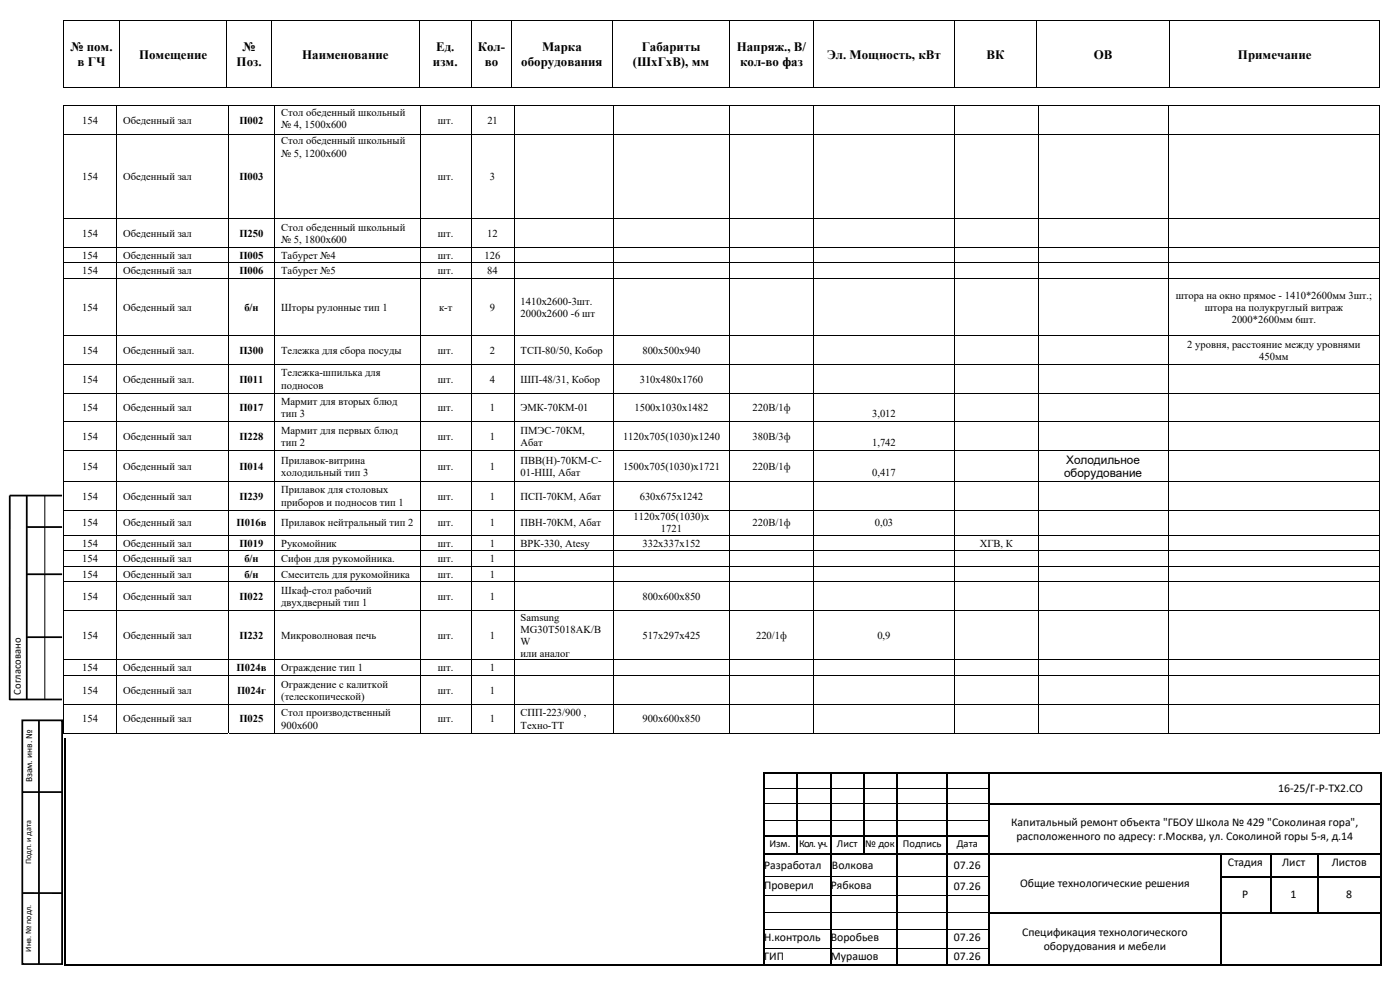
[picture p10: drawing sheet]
<svg xmlns="http://www.w3.org/2000/svg" width="420mm" height="297mm" viewBox="0 0 420 297" stroke-linecap="round" stroke-linejoin="round" font-family="sans-serif">
<defs><g id="words">
<g font-size="3.9">
<text x="21.2" y="15.4">№ пом.</text>
<text x="41.7" y="17.6">Помещение</text>
<text x="72.8" y="15.4">№</text>
<text x="90.7" y="17.6">Наименование</text>
<text x="130.9" y="15.4">Ед.</text>
<text x="143.4" y="15.4">Кол-</text>
<text x="162.7" y="15.4">Марка</text>
<text x="192.6" y="15.4">Габариты</text>
<text x="221.1" y="15.4">Напряж., В/</text>
<text x="248.2" y="17.6">Эл. Мощность, кВт</text>
<text x="296.1" y="17.6">ВК</text>
<text x="328.3" y="17.6">ОВ</text>
<text x="371.5" y="17.6">Примечание</text>
<text x="23.3" y="19.8">в ГЧ</text>
<text x="71" y="19.8">Поз.</text>
<text x="129.9" y="19.8">изм.</text>
<text x="145.5" y="19.8">во</text>
<text x="156.5" y="19.8">оборудования</text>
<text x="189.9" y="19.8">(ШхГхВ), мм</text>
<text x="222.1" y="19.8">кол-во фаз</text>
</g>
<g font-size="3.5">
<text x="319.4" y="143.2">оборудование</text>
<text x="320" y="139.1">Холодильное</text>
<text x="383.5" y="237.6">16-25/Г-Р-ТХ2.СО</text>
<text x="303.5" y="247.9">Капитальный ремонт объекта &quot;ГБОУ Школа № 429 &quot;Соколиная гора&quot;,</text>
<text x="305" y="252.2">расположенного по адресу: г.Москва, ул. Соколиной горы 5-я, д.14</text>
<text x="229.3" y="260.7">Разработал</text>
<text x="249.7" y="260.7">Волкова</text>
<text x="286.3" y="260.7">07.26</text>
<text x="368.5" y="260">Стадия</text>
<text x="384.8" y="260">Лист</text>
<text x="399.7" y="260">Листов</text>
<text x="229.3" y="266.7">Проверил</text>
<text x="249.3" y="266.7">Рябкова</text>
<text x="286.3" y="267">07.26</text>
<text x="306.1" y="266.3">Общие технологические решения</text>
<text x="372.8" y="269.6">Р</text>
<text x="387.3" y="269.6">1</text>
<text x="404" y="269.6">8</text>
<text x="306.7" y="280.8">Спецификация технологического</text>
<text x="229.3" y="282.5">Н.контроль</text>
<text x="249.3" y="282.5">Воробьев</text>
<text x="286.3" y="288">07.26</text>
<text x="286.3" y="282.4">07.26</text>
<text x="313.2" y="285.1">оборудования и мебели</text>
<text x="229.3" y="288">ГИП</text>
<text x="249.3" y="288">Мурашов</text>
</g>
<g font-size="3.2">
<text x="84.4" y="34.7">Стол обеденный школьный</text>
<text x="24.7" y="37.1">154</text>
<text x="37" y="37.1">Обеденный зал</text>
<text x="71.8" y="37.1">П002</text>
<text x="84.4" y="38.3">№ 4, 1500х600</text>
<text x="131.4" y="37.1">шт.</text>
<text x="146.3" y="37.1">21</text>
<text x="84.4" y="43.3">Стол обеденный школьный</text>
<text x="84.4" y="47">№ 5, 1200х600</text>
<text x="24.7" y="54.1">154</text>
<text x="37" y="54.1">Обеденный зал</text>
<text x="71.8" y="54.1">П003</text>
<text x="131.4" y="54.1">шт.</text>
<text x="147" y="54.1">3</text>
<text x="24.7" y="71">154</text>
<text x="37" y="71">Обеденный зал</text>
<text x="71.8" y="71">П250</text>
<text x="84.4" y="69.2">Стол обеденный школьный</text>
<text x="131.4" y="71">шт.</text>
<text x="146.3" y="71">12</text>
<text x="24.7" y="77.7">154</text>
<text x="37" y="77.7">Обеденный зал</text>
<text x="71.8" y="77.7">П005</text>
<text x="84.4" y="72.9">№ 5, 1800х600</text>
<text x="84.4" y="77.7">Табурет №4</text>
<text x="131.4" y="77.7">шт.</text>
<text x="145.5" y="77.7">126</text>
<text x="24.7" y="82.4">154</text>
<text x="37" y="82.4">Обеденный зал</text>
<text x="71.8" y="82.4">П006</text>
<text x="84.4" y="82.4">Табурет №5</text>
<text x="131.4" y="82.4">шт.</text>
<text x="146.3" y="82.4">84</text>
<text x="352.9" y="89.6">штора на окно прямое - 1410*2600мм 3шт.;</text>
<text x="24.7" y="93.3">154</text>
<text x="37" y="93.3">Обеденный зал</text>
<text x="73.3" y="93.3">б/н</text>
<text x="84.4" y="93.3">Шторы рулонные тип 1</text>
<text x="131.8" y="93.3">к-т</text>
<text x="147" y="93.3">9</text>
<text x="156.2" y="91.4">1410х2600-3шт.</text>
<text x="156.2" y="95.1">2000х2600 -6 шт</text>
<text x="361.5" y="93.3">штора на полукруглый витраж</text>
<text x="369.7" y="96.9">2000*2600мм 6шт.</text>
<text x="24.7" y="106.1">154</text>
<text x="37" y="106.1">Обеденный зал.</text>
<text x="71.8" y="106.1">П300</text>
<text x="84.4" y="106.1">Тележка для сбора посуды</text>
<text x="131.4" y="106.1">шт.</text>
<text x="147" y="106.1">2</text>
<text x="156.2" y="106.1">ТСП-80/50, Кобор</text>
<text x="192.8" y="106.1">800х500х940</text>
<text x="356.3" y="104.3">2 уровня, расстояние между уровнями</text>
<text x="377.9" y="108">450мм</text>
<text x="84.4" y="112.9">Тележка-шпилька для</text>
<text x="24.7" y="114.8">154</text>
<text x="37" y="114.8">Обеденный зал.</text>
<text x="71.8" y="114.8">П011</text>
<text x="84.4" y="116.6">подносов</text>
<text x="131.4" y="114.8">шт.</text>
<text x="147" y="114.8">4</text>
<text x="156.2" y="114.8">ШП-48/31, Кобор</text>
<text x="192" y="114.8">310х480х1760</text>
<text x="24.7" y="123.4">154</text>
<text x="37" y="123.4">Обеденный зал</text>
<text x="71.8" y="123.4">П017</text>
<text x="84.4" y="121.6">Мармит для вторых блюд</text>
<text x="84.4" y="125.2">тип 3</text>
<text x="131.4" y="123.4">шт.</text>
<text x="147" y="123.4">1</text>
<text x="156.2" y="123.4">ЭМК-70КМ-01</text>
<text x="190.4" y="123.4">1500х1030х1482</text>
<text x="225.8" y="123.4">220В/1ф</text>
<text x="261.7" y="125.2">3,012</text>
<text x="84.4" y="130.2">Мармит для первых блюд</text>
<text x="156.2" y="130.2">ПМЭС-70КМ,</text>
<text x="24.7" y="132.1">154</text>
<text x="37" y="132.1">Обеденный зал</text>
<text x="71.8" y="132.1">П228</text>
<text x="84.4" y="133.9">тип 2</text>
<text x="131.4" y="132.1">шт.</text>
<text x="147" y="132.1">1</text>
<text x="156.2" y="133.9">Абат</text>
<text x="187" y="132.1">1120х705(1030)х1240</text>
<text x="225.8" y="132.1">380В/3ф</text>
<text x="261.7" y="133.9">1,742</text>
<text x="24.7" y="141">154</text>
<text x="37" y="141">Обеденный зал</text>
<text x="71.8" y="141">П014</text>
<text x="84.4" y="139.1">Прилавок-витрина</text>
<text x="84.4" y="142.8">холодильный тип 3</text>
<text x="131.4" y="141">шт.</text>
<text x="147" y="141">1</text>
<text x="156.2" y="139.2">ПВВ(Н)-70КМ-С-</text>
<text x="156.2" y="142.8">01-НШ, Абат</text>
<text x="187" y="141">1500x705(1030)x1721</text>
<text x="225.8" y="141">220В/1ф</text>
<text x="261.7" y="142.8">0,417</text>
<text x="24.7" y="149.9">154</text>
<text x="37" y="149.9">Обеденный зал</text>
<text x="71.8" y="149.9">П239</text>
<text x="84.4" y="148.1">Прилавок для столовых</text>
<text x="131.4" y="149.9">шт.</text>
<text x="147" y="149.9">1</text>
<text x="156.2" y="149.9">ПСП-70КМ, Абат</text>
<text x="192" y="149.9">630х675х1242</text>
<text x="84.4" y="151.7">приборов и подносов тип 1</text>
<text x="24.7" y="157.9">154</text>
<text x="37" y="157.9">Обеденный зал</text>
<text x="71" y="157.9">П016в</text>
<text x="84.4" y="157.9">Прилавок нейтральный тип 2</text>
<text x="131.4" y="157.9">шт.</text>
<text x="147" y="157.9">1</text>
<text x="156.2" y="157.9">ПВН-70КМ, Абат</text>
<text x="190.2" y="156.1">1120x705(1030)x</text>
<text x="198.3" y="159.8">1721</text>
<text x="225.8" y="157.9">220В/1ф</text>
<text x="262.5" y="157.9">0,03</text>
<text x="24.7" y="164">154</text>
<text x="37" y="164">Обеденный зал</text>
<text x="71.8" y="164">П019</text>
<text x="84.4" y="164">Рукомойник</text>
<text x="131.4" y="164">шт.</text>
<text x="147" y="164">1</text>
<text x="156.2" y="164">ВРК-330, Atesy</text>
<text x="192.8" y="164">332х337х152</text>
<text x="294.1" y="164">ХГВ, К</text>
<text x="24.7" y="168.7">154</text>
<text x="24.7" y="173.4">154</text>
<text x="37" y="168.7">Обеденный зал</text>
<text x="37" y="173.4">Обеденный зал</text>
<text x="73.3" y="168.7">б/н</text>
<text x="73.3" y="173.4">б/н</text>
<text x="84.4" y="168.7">Сифон для рукомойника.</text>
<text x="84.4" y="173.4">Смеситель для рукомойника</text>
<text x="131.4" y="168.7">шт.</text>
<text x="131.4" y="173.4">шт.</text>
<text x="147" y="168.7">1</text>
<text x="147" y="173.4">1</text>
<text x="84.4" y="178.2">Шкаф-стол рабочий</text>
<text x="24.7" y="180">154</text>
<text x="37" y="180">Обеденный зал</text>
<text x="71.8" y="180">П022</text>
<text x="84.4" y="181.8">двухдверный тип 1</text>
<text x="131.4" y="180">шт.</text>
<text x="147" y="180">1</text>
<text x="192.8" y="180">800х600х850</text>
<text x="24.7" y="191.7">154</text>
<text x="37" y="191.7">Обеденный зал</text>
<text x="71.8" y="191.7">П232</text>
<text x="84.4" y="191.7">Микроволновая печь</text>
<text x="131.4" y="191.7">шт.</text>
<text x="147" y="191.7">1</text>
<text x="156.2" y="186.3">Samsung</text>
<text x="156.2" y="189.9">MG30T5018AK/B</text>
<text x="192.8" y="191.7">517x297x425</text>
<text x="226.9" y="191.7">220/1ф</text>
<text x="263.3" y="191.7">0,9</text>
<text x="156.2" y="193.6">W</text>
<text x="156.2" y="197.2">или аналог</text>
<text x="24.7" y="201.5">154</text>
<text x="37" y="201.5">Обеденный зал</text>
<text x="71" y="201.5">П024в</text>
<text x="84.4" y="201.5">Ограждение тип 1</text>
<text x="131.4" y="201.5">шт.</text>
<text x="147" y="201.5">1</text>
<text x="6.2" y="208.4" transform="rotate(-90 6.2 208.4)">Согласовано</text>
<text x="24.7" y="208.1">154</text>
<text x="37" y="208.1">Обеденный зал</text>
<text x="71.1" y="208.1">П024г</text>
<text x="84.4" y="206.3">Ограждение с калиткой</text>
<text x="84.4" y="210">(телескопической)</text>
<text x="131.4" y="208.1">шт.</text>
<text x="147" y="208.1">1</text>
<text x="84.4" y="214.9">Стол производственный</text>
<text x="156.2" y="214.9">СПП-223/900 ,</text>
<text x="24.7" y="216.8">154</text>
<text x="37" y="216.8">Обеденный зал</text>
<text x="71.8" y="216.8">П025</text>
<text x="84.4" y="218.6">900х600</text>
<text x="131.4" y="216.8">шт.</text>
<text x="147" y="216.8">1</text>
<text x="156.2" y="218.6">Техно-ТТ</text>
<text x="192.8" y="216.8">900х600х850</text>
<text x="230.9" y="254.1">Изм.</text>
<text x="239.8" y="254.1">Кол. уч.</text>
<text x="251.2" y="254.1">Лист</text>
<text x="259.6" y="254.1">№ док</text>
<text x="271" y="254.1">Подпись</text>
<text x="287.2" y="254.1">Дата</text>
</g>
<text font-size="2.8" x="9.7" y="234.8" transform="rotate(-90 9.7 234.8)">Взам. инв. №</text>
<g font-size="2.5">
<text x="9.3" y="259.4" transform="rotate(-90 9.3 259.4)">Подп. и дата</text>
<text x="9.3" y="285.5" transform="rotate(-90 9.3 285.5)">Инв. № подл.</text>
</g>
</g></defs>
<g fill="#000">
<path d="M19 6l.2 .2zM414 6l.2 .2zM414 26.3l.2 .2zM19.2 231.7h.3v.5h-.3zM19.2 236.5h.3v.3h-.3zM229 231.7h.5v.5h-.5zM229 231.7h68v.5h-68zM229 232.2h.5v4.3h-.5zM229 236.5h.5v.3h-.5zM229 236.8h.5v4.3h-.5zM239 232.2h.6v4.3h-.6zM239 236.5h.6v.3h-.6z"/>
<path d="M239 236.8h.6v4.3h-.6zM249 232.2h.5v4.3h-.5zM249 236.5h.5v.3h-.5zM249 236.8h.5v4.3h-.5zM259 232.2h.6v4.3h-.6zM259 236.5h.6v.3h-.6zM259 236.8h.6v4.3h-.6zM269 232.2h.5v4.3h-.5zM269 236.5h.5v.3h-.5zM269 236.8h.5v4.3h-.5zM284 232.2h.6v4.3h-.6zM284 236.5h.6v.3h-.6z"/>
<path d="M284 236.8h.6v4.3h-.6zM296.5 232.2h.5v4.3h-.5zM296.5 236.5h.5v.3h-.5zM296.5 236.8h.5v4.3h-.5zM297 231.7h116.8v.5h-116.8zM413.8 231.7h.5v.5h-.5zM414.1 231.7h.5v.5h-.5zM414.1 232.2h.5v4.3h-.5zM414.1 236.5h.5v.3h-.5zM414.1 236.8h.5v4.3h-.5zM19.2 241.1h.3v.5h-.3zM19.2 245.9h.3v.3h-.3z"/>
<path d="M19.2 250.5h.3v.5h-.3zM19.2 256.1h.3v.5h-.3zM229 241.1h.5v.5h-.5zM229 241.6h.5v4.3h-.5zM229 245.9h.5v.3h-.5zM229 246.2h.5v4.3h-.5zM229 250.5h68v.5h-68zM229 251h.5v5.1h-.5zM229 256.1h185.6v.5h-185.6zM229 256.6h.5v6.2h-.5zM239 241.1h.6v.5h-.6zM239 241.6h.6v4.3h-.6z"/>
<path d="M239 245.9h.6v.3h-.6zM239 246.2h.6v4.3h-.6zM239 251h.6v5.1h-.6zM249 241.1h.5v.5h-.5zM249 241.6h.5v4.3h-.5zM249 245.9h.5v.3h-.5zM249 246.2h.5v4.3h-.5zM249 251h.5v5.1h-.5zM249 256.6h.5v6.2h-.5zM259 241.1h.6v.5h-.6zM259 241.6h.6v4.3h-.6zM259 245.9h.6v.3h-.6z"/>
<path d="M259 246.2h.6v4.3h-.6zM259 251h.6v5.1h-.6zM269 241.1h.5v.5h-.5zM269 241.6h.5v4.3h-.5zM269 245.9h.5v.3h-.5zM269 246.2h.5v4.3h-.5zM269 251h.5v5.1h-.5zM269 256.6h.5v6.2h-.5zM284 241.1h.6v.5h-.6zM284 241.6h.6v4.3h-.6zM284 245.9h.6v.3h-.6zM284 246.2h.6v4.3h-.6z"/>
<path d="M284 251h.6v5.1h-.6zM284 256.6h.6v6.2h-.6zM296.5 241.1h.5v.5h-.5zM296.5 241.6h.5v4.3h-.5zM296.5 245.9h.5v.3h-.5zM296.5 246.2h.5v4.3h-.5zM296.5 251h.5v5.1h-.5zM296.5 256.6h.5v6.2h-.5zM297 241.1h117.1v.5h-117.1zM366.2 256.6h.5v6.2h-.5zM381.2 256.6h.5v6.2h-.5zM395.2 256.6h.5v6.2h-.5z"/>
<path d="M414.1 241.1h.5v.5h-.5zM414.1 241.6h.5v4.3h-.5zM414.1 245.9h.5v.3h-.5zM414.1 246.2h.5v4.3h-.5zM414.1 250.5h.5v.5h-.5zM414.1 251h.5v5.1h-.5zM414.1 256.6h.5v6.2h-.5zM19.2 262.8h.3v.6h-.3zM19.2 268.6h.3v.2h-.3zM19.2 273.6h.3v.5h-.3zM19.2 278.8h.3v.3h-.3zM229 262.8h.5v.6h-.5z"/>
<path d="M229 263.4h.5v5.2h-.5zM229 268.6h.5v.2h-.5zM229 268.8h.5v4.8h-.5zM229 273.6h.5v.5h-.5zM229 274.1h.5v4.7h-.5zM229 278.8h.5v.3h-.5zM229 279.1h.5v5.3h-.5zM249 262.8h.5v.6h-.5zM249 263.4h.5v5.2h-.5zM249 268.6h.5v.2h-.5zM249 268.8h.5v4.8h-.5zM249 273.6h.5v.5h-.5z"/>
<path d="M249 274.1h.5v4.7h-.5zM249 278.8h.5v.3h-.5zM249 279.1h.5v5.3h-.5zM269 262.8h.5v.6h-.5zM269 263.4h.5v5.2h-.5zM269 268.6h.5v.2h-.5zM269 268.8h.5v4.8h-.5zM269 273.6h.5v.5h-.5zM269 274.1h.5v4.7h-.5zM269 278.8h.5v.3h-.5zM269 279.1h.5v5.3h-.5zM284 262.8h.6v.6h-.6z"/>
<path d="M284 263.4h.6v5.2h-.6zM284 268.6h.6v.2h-.6zM284 268.8h.6v4.8h-.6zM284 273.6h.6v.5h-.6zM284 274.1h.6v4.7h-.6zM284 278.8h.6v.3h-.6zM284 279.1h.6v5.3h-.6zM296.5 262.8h.5v.6h-.5zM296.5 263.4h.5v5.2h-.5zM296.5 268.6h.5v.2h-.5zM296.5 268.8h.5v4.8h-.5zM296.5 273.6h118.1v.5h-118.1z"/>
<path d="M296.5 274.1h.5v4.7h-.5zM296.5 278.8h.5v.3h-.5zM296.5 279.1h.5v5.3h-.5zM366.2 262.8h48.4v.6h-48.4zM366.2 263.4h.5v5.2h-.5zM366.2 268.6h.5v.2h-.5zM366.2 268.8h.5v4.8h-.5zM366.2 274.1h.5v4.7h-.5zM366.2 278.8h.5v.3h-.5zM366.2 279.1h.5v5.3h-.5zM381.2 263.4h.5v5.2h-.5zM381.2 268.6h.5v.2h-.5z"/>
<path d="M381.2 268.8h.5v4.8h-.5zM395.2 263.4h.5v5.2h-.5zM395.2 268.6h.5v.2h-.5zM395.2 268.8h.5v4.8h-.5zM414.1 263.4h.5v5.2h-.5zM414.1 268.6h.5v.2h-.5zM414.1 268.8h.5v4.8h-.5zM414.2 274.1h.5v4.7h-.5zM414.2 278.8h.5v.3h-.5zM414.2 279.1h.5v5.3h-.5zM19.2 284.4h.3v.2h-.3zM19.2 289.4h209.8v.5h-209.8z"/>
<path d="M229 284.4h.5v.2h-.5zM229 284.6h.5v5.3h-.5zM229.5 289.4h19.5v.5h-19.5zM249 284.4h.5v.2h-.5zM249 284.6h.5v5.3h-.5zM249.5 289.4h19.5v.5h-19.5zM269 284.4h.5v.2h-.5zM269 284.6h.5v5.3h-.5zM269.5 289.4h14.5v.5h-14.5zM284 284.4h.6v.2h-.6zM284 284.6h.6v5.3h-.6zM284.6 289.4h11.9v.5h-11.9z"/>
<path d="M296.5 284.4h.5v.2h-.5zM296.5 284.6h.5v5.3h-.5zM297 289.4h69.2v.5h-69.2zM366.2 284.4h.5v.2h-.5zM366.2 284.6h.5v5.3h-.5zM366.7 289.4h47.5v.5h-47.5zM414.2 284.4h.5v.2h-.5zM414.2 284.6h.5v5.3h-.5zM414.2 289.4h.5v.5h-.5z"/>
</g>
<g fill="none" stroke="#000" stroke-width=".3">
<path d="M19 6.1h395.2M19.1 6.2v20.3M35.9 6.2v20.3M68.1 6.2v20.3M81.5 6.2v20.3M125.8 6.2v20.3M141.5 6.2v20.3M153.5 6.2v20.3M183.8 6.2v20.3M219 6.2v20.3M244.1 6.2v20.3M286.6 6.2v20.3"/>
<path d="M311.1 6.2v20.3M351.1 6.2v20.3M414.1 6.2v20.3M19 26.4h16.8M36 26.4h32M68.2 26.4h13.2M81.5 26.4h44.3M125.9 26.4h15.5M141.6 26.4h11.8M153.6 26.4h30.1M183.9 26.4h35.1M219.1 26.4h24.9"/>
<path d="M244.1 26.4h42.4M286.6 26.4h24.4M311.2 26.4h39.8M351.2 26.4h62.8M229.5 236.6h9.5M239.6 236.6h9.4M249.5 236.6h9.5M259.6 236.6h9.4M269.5 236.6h14.5M284.6 236.6h11.9M229.5 241.2h9.5M229.5 246.1h9.5"/>
<path d="M239.6 241.2h9.4M239.6 246.1h9.4M249.5 241.2h9.5M249.5 246.1h9.5M259.6 241.2h9.4M259.6 246.1h9.4M269.5 241.2h14.5M269.5 246.1h14.5M284.6 241.2h11.9M284.6 246.1h11.9M229.5 263h19.5M229.5 268.7h19.5"/>
<path d="M229.5 273.7h19.5M229.5 279h19.5M249.5 263h19.5M249.5 268.7h19.5M249.5 273.7h19.5M249.5 279h19.5M269.5 263h14.5M269.5 268.7h14.5M269.5 273.7h14.5M269.5 279h14.5M284.6 263h11.9M284.6 268.7h11.9"/>
<path d="M284.6 273.7h11.9M284.6 279h11.9M229.5 284.5h19.5M249.5 284.5h19.5M269.5 284.5h14.5M284.6 284.5h11.9"/>
</g>
<path d="M19.4 221.7v10M19.4 232.2v4.3M19.4 236.8v4.3M19.4 241.6v4.3M19.4 246.2v4.3M19.4 251v5.1M19.4 256.6v6.2M19.4 263.4v5.2M19.4 268.8v4.8M19.4 274.1v4.7M19.4 279.1v5.3M19.4 284.6v4.8" fill="none" stroke="#000" stroke-width=".34"/>
<path d="M6.7 216.1h11.9v73.2h-11.9zM11.7 216.1v73.1M6.7 237.7h11.9M6.7 267.9l11.9 .1" fill="none" stroke="#000" stroke-width=".53"/>
<g fill="#fff">
<path d="M2.1 186.4h4.8v24h-4.8z"/>
<path d="M2.1 187.3h4.8v21.2h-4.8z"/>
</g>
<path d="M8 158.1h10.6M8 148.7v61.3M18.6 148.7h-15.7v61.3M8 172.3h10.6M8 191.2h10.6M2.8 209.9h15.8" fill="none" stroke="#000" stroke-width=".53"/>
<g fill="none" stroke="#000" stroke-width=".3">
<path d="M19 31.6h395.2M19.1 31.7v8.5M35.1 31.7v8.5M68.5 31.7v8.5M82.5 31.7v8.5M126.2 31.7v8.5M141.4 31.7v8.5M154.3 31.7v8.5M184.1 31.7v8.5M219 31.7v8.5M244.1 31.7v8.5M286.6 31.7v8.5"/>
<path d="M311.6 31.7v8.5M350.6 31.7v8.5M414.1 31.7v8.5M19 40.3h395.2M19.1 40.3v25.2M35.1 40.3v25.2M68.5 40.3v25.2M82.5 40.3v25.2M126.2 40.3v25.2M141.4 40.3v25.2M154.3 40.3v25.2M184.1 40.3v25.2"/>
<path d="M219 40.3v25.2M244.1 40.3v25.2M286.6 40.3v25.2M311.6 40.3v25.2M350.6 40.3v25.2M414.1 40.3v25.2M19 65.6h395.2M19 74.2h395.2M19 78.9h395.2M19.1 65.7v8.4M19.1 74.3v4.5M19.1 79v4.5"/>
<path d="M35.1 65.7v8.4M35.1 74.3v4.5M35.1 79v4.5M68.5 65.7v8.4M68.5 74.3v4.5M68.5 79v4.5M82.5 65.7v8.4M82.5 74.3v4.5M82.5 79v4.5M126.2 65.7v8.4M126.2 74.3v4.5M126.2 79v4.5"/>
<path d="M141.4 65.7v8.4M141.4 74.3v4.5M141.4 79v4.5M154.3 65.7v8.4M154.3 74.3v4.5M154.3 79v4.5M184.1 65.7v8.4M184.1 74.3v4.5M184.1 79v4.5M219 65.7v8.4M219 74.3v4.5M219 79v4.5"/>
<path d="M244.1 65.7v8.4M244.1 74.3v4.5M244.1 79v4.5M286.6 65.7v8.4M286.6 74.3v4.5M286.6 79v4.5M311.6 65.7v8.4M311.6 74.3v4.5M311.6 79v4.5M350.6 65.7v8.4M350.6 74.3v4.5M350.6 79v4.5"/>
<path d="M414.1 65.7v8.4M414.1 74.3v4.5M414.1 79v4.5M19 83.6h395.2M19.1 83.7v16.9M35.1 83.7v16.9M68.5 83.7v16.9M82.5 83.7v16.9M126.2 83.7v16.9M141.4 83.7v16.9M154.3 83.7v16.9M184.1 83.7v16.9"/>
<path d="M219 83.7v16.9M244.1 83.7v16.9M286.6 83.7v16.9M311.6 83.7v16.9M350.6 83.7v16.9M414.1 83.7v16.9M19 100.7h395.2M19 109.3h395.2M19 118h395.2M19.1 100.8v8.4M19.1 109.4v8.5M19.1 118v8.5"/>
<path d="M35.1 100.8v8.4M35.1 109.4v8.5M35.1 118v8.5M68.5 100.8v8.4M68.5 109.4v8.5M68.5 118v8.5M82.5 100.8v8.4M82.5 109.4v8.5M82.5 118v8.5M126.2 100.8v8.4M126.2 109.4v8.5M126.2 118v8.5"/>
<path d="M141.4 100.8v8.4M141.4 109.4v8.5M141.4 118v8.5M154.3 100.8v8.4M154.3 109.4v8.5M154.3 118v8.5M184.1 100.8v8.4M184.1 109.4v8.5M184.1 118v8.5M219 100.8v8.4M219 109.4v8.5M219 118v8.5"/>
<path d="M244.1 100.8v8.4M244.1 109.4v8.5M244.1 118v8.5M286.6 100.8v8.4M286.6 109.4v8.5M286.6 118v8.5M311.6 100.8v8.4M311.6 109.4v8.5M311.6 118v8.5M350.6 100.8v8.4M350.6 109.4v8.5M350.6 118v8.5"/>
<path d="M414.1 100.8v8.4M414.1 109.4v8.5M414.1 118v8.5M19 126.6h395.2M19 135.3h395.2M19.1 126.7v8.5M19.1 135.3v9M35.1 126.7v8.5M35.1 135.3v9M68.5 126.7v8.5M68.5 135.3v9M82.5 126.7v8.5"/>
<path d="M82.5 135.3v9M126.2 126.7v8.5M126.2 135.3v9M141.4 126.7v8.5M141.4 135.3v9M154.3 126.7v8.5M154.3 135.3v9M184.1 126.7v8.5M184.1 135.3v9M219 126.7v8.5M219 135.3v9M244.1 126.7v8.5"/>
<path d="M244.1 135.3v9M286.6 126.7v8.5M286.6 135.3v9M311.6 126.7v8.5M311.6 135.3v9M350.6 126.7v8.5M350.6 135.3v9M414.1 126.7v8.5M414.1 135.3v9M13.5 148.7v61.3M19 144.4h395.2M19 153.1h395.2"/>
<path d="M19.1 144.5v8.5M19.1 153.1v7.4M35.1 144.5v8.5M35.1 153.1v7.4M68.5 144.5v8.5M68.5 153.1v7.4M82.5 144.5v8.5M82.5 153.1v7.4M126.2 144.5v8.5M126.2 153.1v7.4M141.4 144.5v8.5M141.4 153.1v7.4"/>
<path d="M154.3 144.5v8.5M154.3 153.1v7.4M184.1 144.5v8.5M184.1 153.1v7.4M219 144.5v8.5M219 153.1v7.4M244.1 144.5v8.5M244.1 153.1v7.4M286.6 144.5v8.5M286.6 153.1v7.4M311.6 144.5v8.5M311.6 153.1v7.4"/>
<path d="M350.6 144.5v8.5M350.6 153.1v7.4M414.1 144.5v8.5M414.1 153.1v7.4M19 160.5h395.2M19 165.2h395.2M19 169.9h395.2M19 174.6h395.2M19.1 160.6v4.5M19.1 165.3v4.5M19.1 170v4.5M19.1 174.6v8.5"/>
<path d="M35.1 160.6v4.5M35.1 165.3v4.5M35.1 170v4.5M35.1 174.6v8.5M68.5 160.6v4.5M68.5 165.3v4.5M68.5 170v4.5M68.5 174.6v8.5M82.5 160.6v4.5M82.5 165.3v4.5M82.5 170v4.5M82.5 174.6v8.5"/>
<path d="M126.2 160.6v4.5M126.2 165.3v4.5M126.2 170v4.5M126.2 174.6v8.5M141.4 160.6v4.5M141.4 165.3v4.5M141.4 170v4.5M141.4 174.6v8.5M154.3 160.6v4.5M154.3 165.3v4.5M154.3 170v4.5M154.3 174.6v8.5"/>
<path d="M184.1 160.6v4.5M184.1 165.3v4.5M184.1 170v4.5M184.1 174.6v8.5M219 160.6v4.5M219 165.3v4.5M219 170v4.5M219 174.6v8.5M244.1 160.6v4.5M244.1 165.3v4.5M244.1 170v4.5M244.1 174.6v8.5"/>
<path d="M286.6 160.6v4.5M286.6 165.3v4.5M286.6 170v4.5M286.6 174.6v8.5M311.6 160.6v4.5M311.6 165.3v4.5M311.6 170v4.5M311.6 174.6v8.5M350.6 160.6v4.5M350.6 165.3v4.5M350.6 170v4.5M350.6 174.6v8.5"/>
<path d="M414.1 160.6v4.5M414.1 165.3v4.5M414.1 170v4.5M414.1 174.6v8.5M19 183.2h395.2M19 198h395.2M19.1 183.3v14.6M19.1 198.1v4.5M35.1 183.3v14.6M35.1 198.1v4.5M68.5 183.3v14.6M68.5 198.1v4.5"/>
<path d="M82.5 183.3v14.6M82.5 198.1v4.5M126.2 183.3v14.6M126.2 198.1v4.5M141.4 183.3v14.6M141.4 198.1v4.5M154.3 183.3v14.6M154.3 198.1v4.5M184.1 183.3v14.6M184.1 198.1v4.5M219 183.3v14.6M219 198.1v4.5"/>
<path d="M244.1 183.3v14.6M244.1 198.1v4.5M286.6 183.3v14.6M286.6 198.1v4.5M311.6 183.3v14.6M311.6 198.1v4.5M350.6 183.3v14.6M350.6 198.1v4.5M414.1 183.3v14.6M414.1 198.1v4.5M19 202.7h395.2M19 211.3h395.2"/>
<path d="M19 220h16M19.1 202.8v8.4M19.1 211.4v8.6M35.1 202.8v8.4M35.1 211.4v8.6M35.1 220h33.3M68.5 202.8v8.4M68.5 211.4v8.6M68.6 220h13.8M82.5 202.8v8.4M82.5 211.4v8.6M82.6 220h43.5"/>
<path d="M126.2 202.8v8.4M126.2 211.4v8.6M126.3 220h15M141.4 202.8v8.4M141.4 211.4v8.6M141.5 220h12.8M154.3 202.8v8.4M154.3 211.4v8.6M154.4 220h29.6M184.1 202.8v8.4M184.1 211.4v8.6M184.1 220h34.9"/>
<path d="M219 202.8v8.4M219 211.4v8.6M219.1 220h24.9M244.1 202.8v8.4M244.1 211.4v8.6M244.1 220h42.4M286.6 202.8v8.4M286.6 211.4v8.6M286.6 220h24.9M311.6 202.8v8.4M311.6 211.4v8.6M311.6 220h38.9"/>
<path d="M350.6 202.8v8.4M350.6 211.4v8.6M350.7 220h63.3M414.1 202.8v8.4M414.1 211.4v8.6"/>
</g>
<path d="M19 31.5l.2 .2zM414 31.5l.2 .2zM414 219.9l.2 .1z" fill="#000"/>
<use href="#words"/>
</svg>
